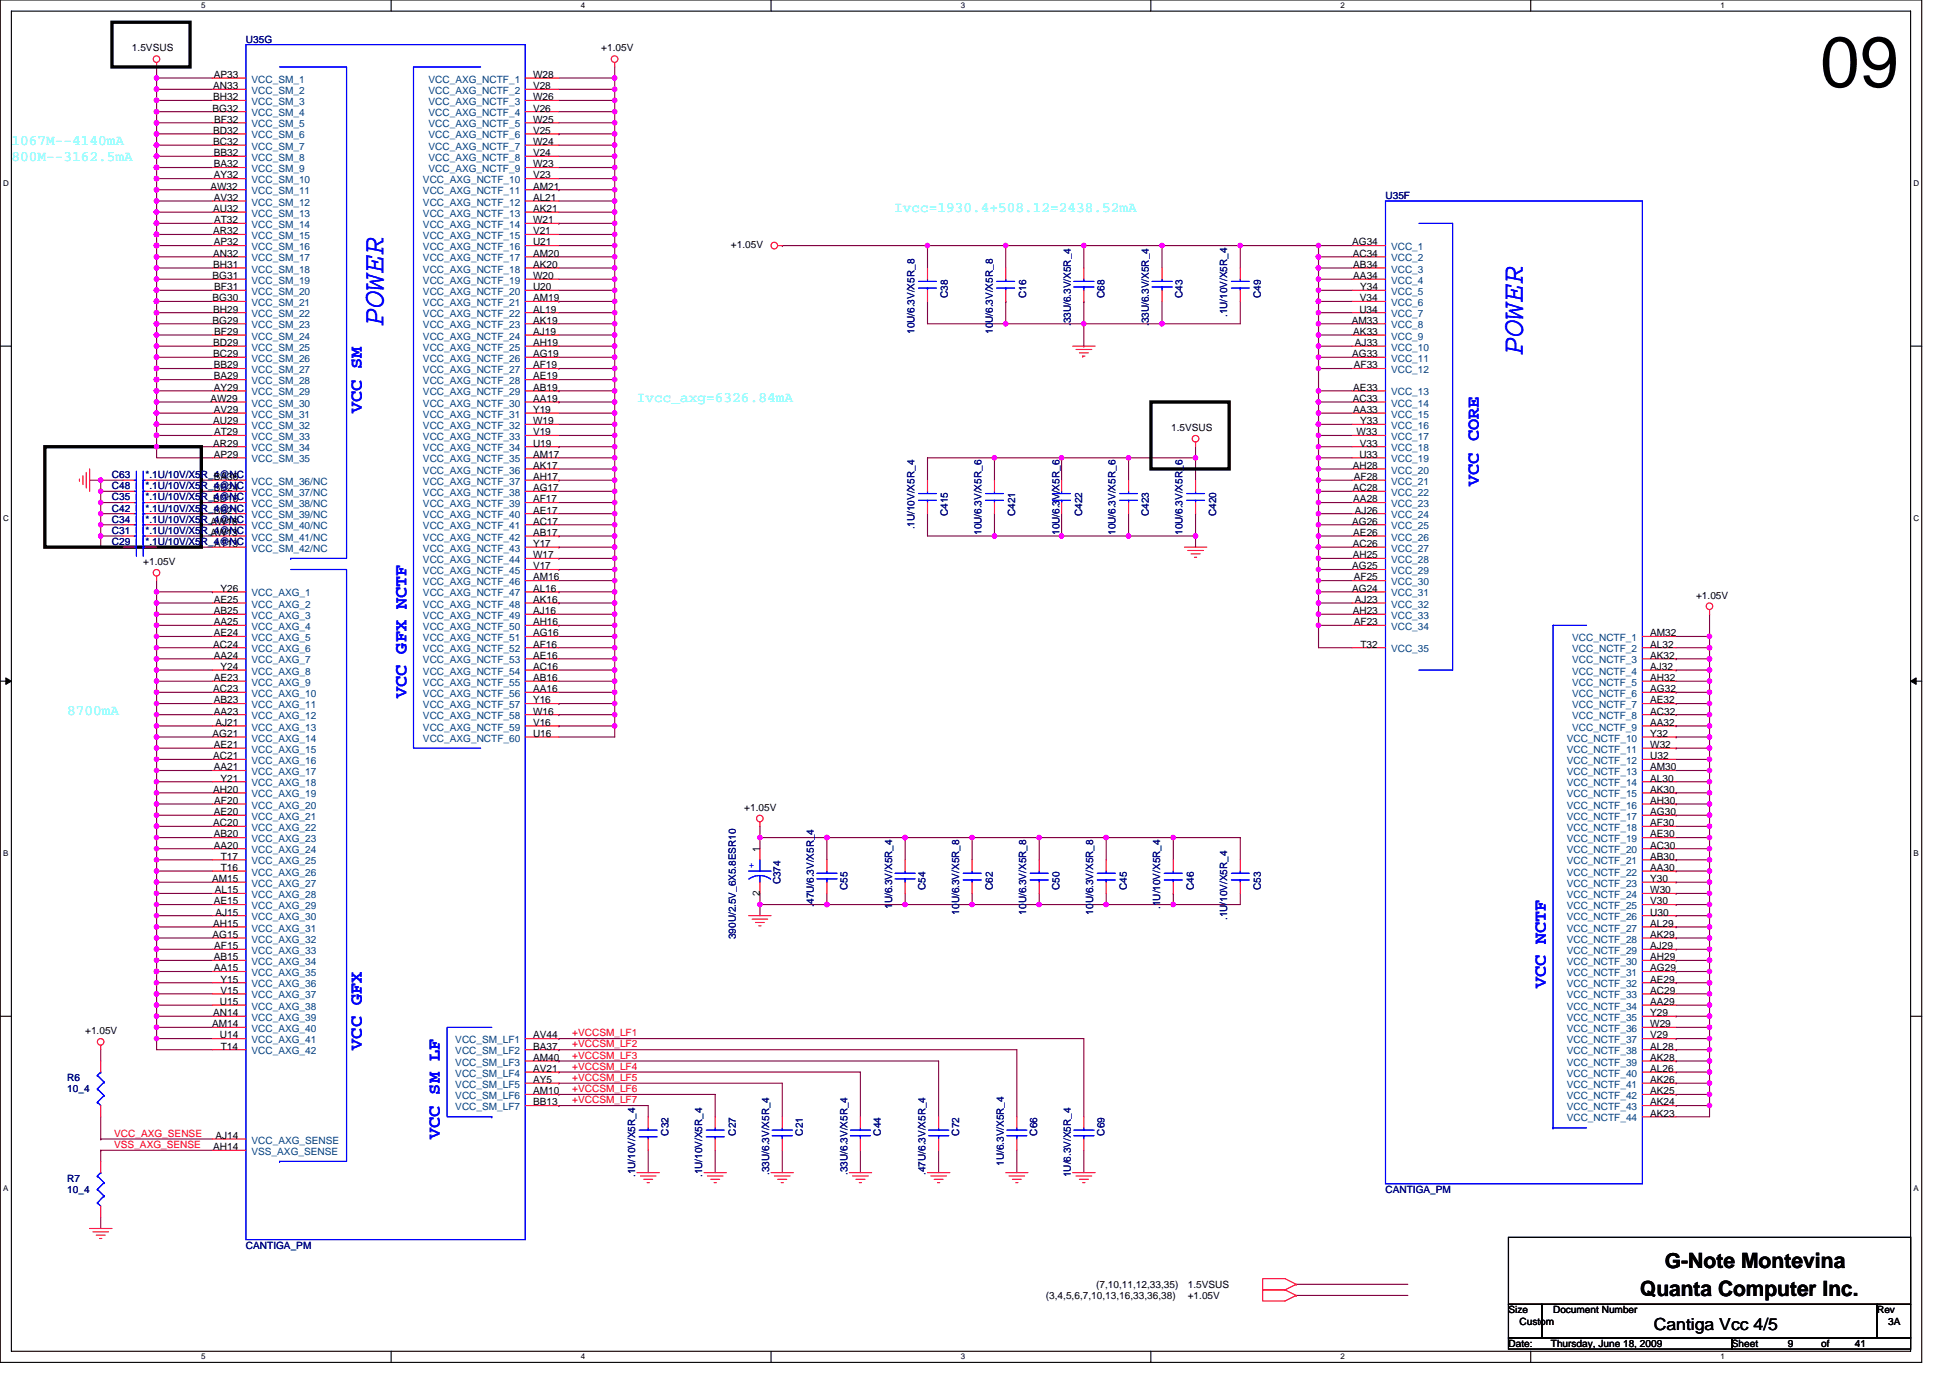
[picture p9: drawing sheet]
<svg xmlns="http://www.w3.org/2000/svg" width="297mm" height="210mm" viewBox="0 0 297 210" stroke-linecap="round" stroke-linejoin="round" font-family="sans-serif">
<defs><g id="words">
<text font-size="10.9" x="277.3" y="13.2">09</text>
<g font-size="4.6" fill="#00f">
<text x="58.4" y="49.7" transform="rotate(-90 58.4 49.7)">POWER</text>
<text x="232" y="54.1" transform="rotate(-90 232 54.1)">POWER</text>
</g>
<g font-size="3.2">
<text x="249.8" y="197.5">Quanta Computer Inc.</text>
<text x="253.6" y="193.2">G-Note Montevina</text>
</g>
<g font-size="2.7" fill="#00f">
<text x="55.1" y="62.9" transform="rotate(-90 55.1 62.9)">VCC SM</text>
<text x="225.3" y="74" transform="rotate(-90 225.3 74)">VCC CORE</text>
<text x="61.9" y="106.4" transform="rotate(-90 61.9 106.4)">VCC GFX NCTF</text>
<text x="235.5" y="150.6" transform="rotate(-90 235.5 150.6)">VCC NCTF</text>
<text x="55.1" y="160" transform="rotate(-90 55.1 160)">VCC GFX</text>
<text x="67" y="173.6" transform="rotate(-90 67 173.6)">VCC SM LF</text>
</g>
<text font-size="2.5" x="251.9" y="202.7">Cantiga Vcc 4/5</text>
<g font-size="2.2" fill="#0ff">
<text x="1.7" y="22.1">1067M--4140mA</text>
<text x="1.7" y="24.5">800M--3162.5mA</text>
<text x="136.2" y="32.4">Ivcc=1930.4+508.12=2438.52mA</text>
<text x="97" y="61.3">Ivcc_axg=6326.84mA</text>
<text x="10.2" y="108.9">8700mA</text>
</g>
<g font-size="1.5">
<text x="20.1" y="7.8">1.5VSUS</text>
<text x="32.6" y="11.9">AP33</text>
<text x="81.2" y="11.9">W28</text>
<text x="91.6" y="7.8">+1.05V</text>
<text x="32.4" y="17">BG32</text>
<text x="32.5" y="13.6">AN33</text>
<text x="32.5" y="15.3">BH32</text>
<text x="81.2" y="13.6">V28</text>
<text x="81.2" y="15.3">W26</text>
<text x="81.2" y="17">V26</text>
<text x="32.5" y="20.4">BD32</text>
<text x="32.5" y="22.1">BC32</text>
<text x="32.6" y="23.8">BB32</text>
<text x="32.6" y="18.7">BF32</text>
<text x="81.2" y="18.7">W25</text>
<text x="81.2" y="20.4">V25</text>
<text x="81.2" y="22.1">W24</text>
<text x="81.2" y="23.8">V24</text>
<text x="32" y="28.9">AW32</text>
<text x="32.6" y="25.5">BA32</text>
<text x="32.6" y="27.2">AY32</text>
<text x="81.2" y="27.2">V23</text>
<text x="81.2" y="28.9">AM21</text>
<text x="81.2" y="25.5">W23</text>
<text x="32.5" y="32.3">AU32</text>
<text x="32.5" y="35.7">AR32</text>
<text x="32.6" y="30.6">AV32</text>
<text x="32.6" y="34">AT32</text>
<text x="81.2" y="30.6">AL21</text>
<text x="81.2" y="32.3">AK21</text>
<text x="81.2" y="34">W21</text>
<text x="81.2" y="35.7">V21</text>
<text x="32.5" y="39.1">AN32</text>
<text x="32.5" y="40.8">BH31</text>
<text x="32.6" y="37.4">AP32</text>
<text x="81.2" y="37.4">U21</text>
<text x="81.2" y="39.1">AM20</text>
<text x="81.2" y="40.8">AK20</text>
<text x="111.3" y="37.8">+1.05V</text>
<text x="206" y="37.4">AG34</text>
<text x="206.1" y="39.1">AC34</text>
<text x="206.1" y="40.8">AB34</text>
<text x="32.4" y="42.5">BG31</text>
<text x="32.4" y="45.9">BG30</text>
<text x="32.5" y="47.6">BH29</text>
<text x="32.6" y="44.2">BF31</text>
<text x="81.2" y="42.5">W20</text>
<text x="81.2" y="44.2">U20</text>
<text x="81.2" y="45.9">AM19</text>
<text x="81.2" y="47.6">AL19</text>
<text x="206.1" y="42.5">AA34</text>
<text x="207.1" y="47.6">U34</text>
<text x="207.2" y="45.9">V34</text>
<text x="207.2" y="44.2">Y34</text>
<text x="32.4" y="49.3">BG29</text>
<text x="32.5" y="52.7">BD29</text>
<text x="32.6" y="51">BF29</text>
<text x="81.2" y="49.3">AK19</text>
<text x="81.2" y="51">AJ19</text>
<text x="81.2" y="52.7">AH19</text>
<text x="205.9" y="49.3">AM33</text>
<text x="206.1" y="51">AK33</text>
<text x="206.4" y="52.7">AJ33</text>
<text x="32.5" y="54.4">BC29</text>
<text x="32.6" y="56.1">BB29</text>
<text x="32.6" y="57.8">BA29</text>
<text x="32.6" y="59.5">AY29</text>
<text x="81.2" y="54.4">AG19</text>
<text x="81.2" y="56.1">AF19</text>
<text x="81.2" y="57.8">AE19</text>
<text x="81.2" y="59.5">AB19</text>
<text x="206" y="54.4">AG33</text>
<text x="206.1" y="59.5">AE33</text>
<text x="206.2" y="56.1">AF33</text>
<text x="32" y="61.2">AW29</text>
<text x="32.5" y="64.6">AU29</text>
<text x="32.6" y="62.9">AV29</text>
<text x="81.2" y="61.2">AA19</text>
<text x="81.2" y="62.9">Y19</text>
<text x="81.2" y="64.6">W19</text>
<text x="178.4" y="65.7">1.5VSUS</text>
<text x="206.1" y="61.2">AC33</text>
<text x="206.1" y="62.9">AA33</text>
<text x="207.2" y="64.6">Y33</text>
<text x="32.5" y="68.1">AR29</text>
<text x="32.6" y="69.7">AP29</text>
<text x="32.6" y="66.3">AT29</text>
<text x="81.2" y="66.3">V19</text>
<text x="81.2" y="68.1">U19</text>
<text x="81.2" y="69.7">AM17</text>
<text x="81.2" y="71.4">AK17</text>
<text x="206.1" y="71.4">AH28</text>
<text x="206.6" y="66.3">W33</text>
<text x="207.1" y="69.7">U33</text>
<text x="207.2" y="68.1">V33</text>
<text x="32.5" y="76.6">BD16</text>
<text x="32.6" y="73.2">BA36</text>
<text x="32.6" y="74.8">BB24</text>
<text x="81.2" y="73.2">AH17</text>
<text x="81.2" y="74.8">AG17</text>
<text x="81.2" y="76.6">AF17</text>
<text x="206.1" y="74.8">AC28</text>
<text x="206.1" y="76.6">AA28</text>
<text x="206.2" y="73.2">AF28</text>
<text x="32" y="79.9">AW16</text>
<text x="32" y="81.7">AW13</text>
<text x="32.6" y="78.3">BB21</text>
<text x="32.6" y="83.4">AT13</text>
<text x="81.2" y="78.3">AE17</text>
<text x="81.2" y="79.9">AC17</text>
<text x="81.2" y="81.7">AB17</text>
<text x="81.2" y="83.4">Y17</text>
<text x="206" y="79.9">AG26</text>
<text x="206.1" y="83.4">AC26</text>
<text x="206.1" y="81.7">AE26</text>
<text x="206.4" y="78.3">AJ26</text>
<text x="21.8" y="86.1">+1.05V</text>
<text x="81.2" y="85.1">W17</text>
<text x="81.2" y="86.8">V17</text>
<text x="81.2" y="88.5">AM16</text>
<text x="206" y="86.8">AG25</text>
<text x="206.1" y="85.1">AH25</text>
<text x="206.2" y="88.5">AF25</text>
<text x="32.6" y="91.9">AE25</text>
<text x="32.6" y="93.6">AB25</text>
<text x="32.6" y="95.3">AA25</text>
<text x="33.6" y="90.2">Y26</text>
<text x="81.2" y="90.2">AL16</text>
<text x="81.2" y="91.9">AK16</text>
<text x="81.2" y="93.6">AJ16</text>
<text x="81.2" y="95.3">AH16</text>
<text x="206" y="90.2">AG24</text>
<text x="206.1" y="93.6">AH23</text>
<text x="206.2" y="95.3">AF23</text>
<text x="206.4" y="91.9">AJ23</text>
<text x="258.4" y="91.2">+1.05V</text>
<text x="32.5" y="98.7">AC24</text>
<text x="32.6" y="97">AE24</text>
<text x="32.6" y="100.4">AA24</text>
<text x="81.2" y="97">AG16</text>
<text x="81.2" y="98.7">AF16</text>
<text x="81.2" y="100.4">AE16</text>
<text x="207.2" y="98.7">T32</text>
<text x="251.4" y="97">AM32</text>
<text x="251.4" y="98.7">AL32</text>
<text x="251.4" y="100.4">AK32</text>
<text x="32.5" y="105.5">AC23</text>
<text x="32.6" y="103.8">AE23</text>
<text x="32.6" y="107.2">AB23</text>
<text x="33.6" y="102.1">Y24</text>
<text x="81.2" y="102.1">AC16</text>
<text x="81.2" y="103.8">AB16</text>
<text x="81.2" y="105.5">AA16</text>
<text x="81.2" y="107.2">Y16</text>
<text x="251.4" y="102.1">AJ32</text>
<text x="251.4" y="103.8">AH32</text>
<text x="251.4" y="105.5">AG32</text>
<text x="251.4" y="107.2">AE32</text>
<text x="32.4" y="112.3">AG21</text>
<text x="32.6" y="108.9">AA23</text>
<text x="32.6" y="114">AE21</text>
<text x="32.8" y="110.6">AJ21</text>
<text x="81.2" y="108.9">W16</text>
<text x="81.2" y="110.6">V16</text>
<text x="81.2" y="112.3">U16</text>
<text x="251.4" y="110.6">AA32</text>
<text x="251.4" y="112.3">Y32</text>
<text x="251.4" y="114">W32</text>
<text x="251.4" y="108.9">AC32</text>
<text x="32.5" y="115.7">AC21</text>
<text x="32.6" y="117.4">AA21</text>
<text x="33.6" y="119.1">Y21</text>
<text x="251.4" y="115.7">U32</text>
<text x="251.4" y="117.4">AM30</text>
<text x="251.4" y="119.1">AL30</text>
<text x="32.5" y="120.8">AH20</text>
<text x="32.5" y="125.9">AC20</text>
<text x="32.6" y="124.2">AE20</text>
<text x="32.6" y="122.5">AF20</text>
<text x="113.4" y="123.5">+1.05V</text>
<text x="251.4" y="120.8">AK30</text>
<text x="251.4" y="124.2">AG30</text>
<text x="251.4" y="125.9">AF30</text>
<text x="251.4" y="122.5">AH30</text>
<text x="32.6" y="127.6">AB20</text>
<text x="32.6" y="129.3">AA20</text>
<text x="33.6" y="131">T17</text>
<text x="115.7" y="129.8" transform="rotate(-90 115.7 129.8)">1</text>
<text x="251.4" y="129.3">AC30</text>
<text x="251.4" y="127.6">AE30</text>
<text x="251.4" y="131">AB30</text>
<text x="32.3" y="134.4">AM15</text>
<text x="32.6" y="137.8">AE15</text>
<text x="32.7" y="136.1">AL15</text>
<text x="33.6" y="132.7">T16</text>
<text x="115.7" y="136.5" transform="rotate(-90 115.7 136.5)">2</text>
<text x="251.4" y="136.1">W30</text>
<text x="251.4" y="137.8">V30</text>
<text x="251.4" y="132.7">AA30</text>
<text x="251.4" y="134.4">Y30</text>
<text x="32.4" y="142.9">AG15</text>
<text x="32.5" y="141.2">AH15</text>
<text x="32.8" y="139.5">AJ15</text>
<text x="251.4" y="139.5">U30</text>
<text x="251.4" y="141.2">AL29</text>
<text x="251.4" y="142.9">AK29</text>
<text x="32.6" y="146.3">AB15</text>
<text x="32.6" y="148">AA15</text>
<text x="32.6" y="144.6">AF15</text>
<text x="33.6" y="149.7">Y15</text>
<text x="251.4" y="144.6">AJ29</text>
<text x="251.4" y="146.3">AH29</text>
<text x="251.4" y="148">AG29</text>
<text x="251.4" y="149.7">AE29</text>
<text x="32.5" y="154.8">AN14</text>
<text x="33.5" y="153.1">U15</text>
<text x="33.6" y="151.4">V15</text>
<text x="251.4" y="151.4">AC29</text>
<text x="251.4" y="153.1">AA29</text>
<text x="251.4" y="154.8">Y29</text>
<text x="13" y="157.6">+1.05V</text>
<text x="32.3" y="156.5">AM14</text>
<text x="33.5" y="158.2">U14</text>
<text x="33.6" y="159.9">T14</text>
<text x="81.2" y="158.2">AV44</text>
<text x="81.2" y="159.9">BA37</text>
<text x="81.2" y="161.6">AM40</text>
<text x="251.4" y="159.9">AL28</text>
<text x="251.4" y="161.6">AK28</text>
<text x="251.4" y="156.5">W29</text>
<text x="251.4" y="158.2">V29</text>
<text x="81.2" y="163.3">AV21</text>
<text x="81.2" y="165">AY5</text>
<text x="81.2" y="166.8">AM10</text>
<text x="251.4" y="166.8">AK25</text>
<text x="251.4" y="163.3">AL26</text>
<text x="251.4" y="165">AK26</text>
<text x="32.8" y="173.5">AJ14</text>
<text x="81.2" y="168.4">BB13</text>
<text x="251.4" y="168.4">AK24</text>
<text x="251.4" y="170.2">AK23</text>
<text x="32.5" y="175.3">AH14</text>
<text x="159.3" y="197.9">(3,4,5,6,7,10,13,16,33,36,38)</text>
<text x="167" y="196.2">(7,10,11,12,33,35)</text>
<text x="180.9" y="197.9">+1.05V</text>
<text x="180.9" y="196.2">1.5VSUS</text>
<text x="229.8" y="200.1">Size</text>
<text x="231.5" y="201.8">Custom</text>
<text x="236.6" y="200.1">Document Number</text>
<text x="285.9" y="200.1">Rev</text>
<text x="287.6" y="201.8">3A</text>
<text x="229.8" y="205.3">Date:</text>
<text x="236.2" y="205.3">Thursday, June 18, 2009</text>
<text x="263.8" y="205.3">Sheet</text>
<text x="272.3" y="205.3">9</text>
<text x="277.4" y="205.3">of</text>
<text x="282.5" y="205.3">41</text>
</g>
<g font-size="1.5" fill="#000080">
<text x="37.5" y="6.5">U35G</text>
<text x="211" y="30.3">U35F</text>
<text x="144.4" y="45.4" transform="rotate(-90 144.4 45.4)">C38</text>
<text x="156.3" y="45.4" transform="rotate(-90 156.3 45.4)">C16</text>
<text x="168.2" y="45.4" transform="rotate(-90 168.2 45.4)">C68</text>
<text x="180.1" y="45.4" transform="rotate(-90 180.1 45.4)">C43</text>
<text x="192" y="45.4" transform="rotate(-90 192 45.4)">C49</text>
<text x="139.3" y="50.9" transform="rotate(-90 139.3 50.9)">10U/6.3V/X5R_8</text>
<text x="151.2" y="50.9" transform="rotate(-90 151.2 50.9)">10U/6.3V/X5R_8</text>
<text x="163.1" y="49.7" transform="rotate(-90 163.1 49.7)">.33U/6.3V/X5R_4</text>
<text x="175" y="49.7" transform="rotate(-90 175 49.7)">.33U/6.3V/X5R_4</text>
<text x="186.9" y="48.3" transform="rotate(-90 186.9 48.3)">.1U/10V/X5R_4</text>
<text x="17.1" y="72.8">C63</text>
<text x="17.1" y="76.2">C35</text>
<text x="17.1" y="74.5">C48</text>
<text x="17.1" y="78">C42</text>
<text x="22.2" y="72.8">*.1U/10V/X5R_4@NC</text>
<text x="22.2" y="76.2">*.1U/10V/X5R_4@NC</text>
<text x="22.2" y="74.5">*.1U/10V/X5R_4@NC</text>
<text x="22.2" y="78">*.1U/10V/X5R_4@NC</text>
<text x="17.1" y="79.7">C34</text>
<text x="17.1" y="81.3">C31</text>
<text x="17.1" y="83.1">C29</text>
<text x="22.2" y="79.7">*.1U/10V/X5R_4@NC</text>
<text x="22.2" y="81.3">*.1U/10V/X5R_4@NC</text>
<text x="22.2" y="83.1">*.1U/10V/X5R_4@NC</text>
<text x="139.3" y="80.7" transform="rotate(-90 139.3 80.7)">.1U/10V/X5R_4</text>
<text x="144.4" y="78.6" transform="rotate(-90 144.4 78.6)">C415</text>
<text x="149.5" y="81.5" transform="rotate(-90 149.5 81.5)">10U/6.3V/X5R_6</text>
<text x="154.6" y="78.6" transform="rotate(-90 154.6 78.6)">C421</text>
<text x="161.4" y="81.5" transform="rotate(-90 161.4 81.5)">10U/6.3V/X5R_6</text>
<text x="164.8" y="78.6" transform="rotate(-90 164.8 78.6)">C422</text>
<text x="169.9" y="81.5" transform="rotate(-90 169.9 81.5)">10U/6.3V/X5R_6</text>
<text x="175" y="78.6" transform="rotate(-90 175 78.6)">C423</text>
<text x="180.1" y="81.5" transform="rotate(-90 180.1 81.5)">10U/6.3V/X5R_6</text>
<text x="185.2" y="78.6" transform="rotate(-90 185.2 78.6)">C420</text>
<text x="118.9" y="134.8" transform="rotate(-90 118.9 134.8)">C374</text>
<text x="129.1" y="135.6" transform="rotate(-90 129.1 135.6)">C55</text>
<text x="141" y="135.6" transform="rotate(-90 141 135.6)">C54</text>
<text x="151.2" y="135.6" transform="rotate(-90 151.2 135.6)">C62</text>
<text x="161.4" y="135.6" transform="rotate(-90 161.4 135.6)">C50</text>
<text x="171.6" y="135.6" transform="rotate(-90 171.6 135.6)">C45</text>
<text x="181.8" y="135.6" transform="rotate(-90 181.8 135.6)">C46</text>
<text x="192" y="135.6" transform="rotate(-90 192 135.6)">C53</text>
<text x="112.1" y="143.1" transform="rotate(-90 112.1 143.1)">390U/2.5V_6X5.8ESR10</text>
<text x="124" y="138.2" transform="rotate(-90 124 138.2)">.47U/6.3V/X5R_4</text>
<text x="135.9" y="138.5" transform="rotate(-90 135.9 138.5)">1U/6.3V/X5R_4</text>
<text x="146.1" y="139.4" transform="rotate(-90 146.1 139.4)">10U/6.3V/X5R_8</text>
<text x="156.3" y="139.4" transform="rotate(-90 156.3 139.4)">10U/6.3V/X5R_8</text>
<text x="166.5" y="139.4" transform="rotate(-90 166.5 139.4)">10U/6.3V/X5R_8</text>
<text x="176.7" y="138.5" transform="rotate(-90 176.7 138.5)">.1U/10V/X5R_4</text>
<text x="186.9" y="140.2" transform="rotate(-90 186.9 140.2)">.1U/10V/X5R_4</text>
<text x="10.2" y="164.7">R6</text>
<text x="10.2" y="166.4">10_4</text>
<text x="101.9" y="173.1" transform="rotate(-90 101.9 173.1)">C32</text>
<text x="112.1" y="173.1" transform="rotate(-90 112.1 173.1)">C27</text>
<text x="122.3" y="173.1" transform="rotate(-90 122.3 173.1)">C21</text>
<text x="134.2" y="173.1" transform="rotate(-90 134.2 173.1)">C44</text>
<text x="146.1" y="173.1" transform="rotate(-90 146.1 173.1)">C72</text>
<text x="158" y="173.1" transform="rotate(-90 158 173.1)">C66</text>
<text x="168.2" y="173.1" transform="rotate(-90 168.2 173.1)">C69</text>
<text x="96.7" y="179.4" transform="rotate(-90 96.7 179.4)">.1U/10V/X5R_4</text>
<text x="107" y="179.4" transform="rotate(-90 107 179.4)">.1U/10V/X5R_4</text>
<text x="117.2" y="179" transform="rotate(-90 117.2 179)">.33U/6.3V/X5R_4</text>
<text x="129.1" y="179" transform="rotate(-90 129.1 179)">.33U/6.3V/X5R_4</text>
<text x="141" y="179" transform="rotate(-90 141 179)">.47U/6.3V/X5R_4</text>
<text x="152.9" y="177.7" transform="rotate(-90 152.9 177.7)">1U/6.3V/X5R_4</text>
<text x="163.1" y="179.4" transform="rotate(-90 163.1 179.4)">1U/6.3V/X5R_4</text>
<text x="10.2" y="180.1">R7</text>
<text x="10.2" y="181.8">10_4</text>
<text x="211" y="181.8">CANTIGA_PM</text>
<text x="37.5" y="190.3">CANTIGA_PM</text>
</g>
<g font-size="1.5" fill="#004080">
<text x="38.3" y="14.3">VCC_SM_2</text>
<text x="38.3" y="16">VCC_SM_3</text>
<text x="38.3" y="17.7">VCC_SM_4</text>
<text x="38.3" y="12.6">VCC_SM_1</text>
<text x="65.3" y="14.3">VCC_AXG_NCTF_2</text>
<text x="65.3" y="16">VCC_AXG_NCTF_3</text>
<text x="65.3" y="17.7">VCC_AXG_NCTF_4</text>
<text x="65.3" y="12.6">VCC_AXG_NCTF_1</text>
<text x="38.3" y="21.1">VCC_SM_6</text>
<text x="38.3" y="22.8">VCC_SM_7</text>
<text x="38.3" y="19.4">VCC_SM_5</text>
<text x="65.3" y="19.4">VCC_AXG_NCTF_5</text>
<text x="65.3" y="21.1">VCC_AXG_NCTF_6</text>
<text x="65.3" y="22.8">VCC_AXG_NCTF_7</text>
<text x="38.3" y="27.9">VCC_SM_10</text>
<text x="38.3" y="24.5">VCC_SM_8</text>
<text x="38.3" y="26.2">VCC_SM_9</text>
<text x="38.3" y="29.6">VCC_SM_11</text>
<text x="64.4" y="27.9">VCC_AXG_NCTF_10</text>
<text x="64.4" y="29.6">VCC_AXG_NCTF_11</text>
<text x="65.3" y="24.5">VCC_AXG_NCTF_8</text>
<text x="65.3" y="26.2">VCC_AXG_NCTF_9</text>
<text x="38.3" y="31.3">VCC_SM_12</text>
<text x="38.3" y="33">VCC_SM_13</text>
<text x="38.3" y="34.7">VCC_SM_14</text>
<text x="64.4" y="31.3">VCC_AXG_NCTF_12</text>
<text x="64.4" y="33">VCC_AXG_NCTF_13</text>
<text x="64.4" y="34.7">VCC_AXG_NCTF_14</text>
<text x="38.3" y="36.4">VCC_SM_15</text>
<text x="38.3" y="38.1">VCC_SM_16</text>
<text x="38.3" y="39.8">VCC_SM_17</text>
<text x="38.3" y="41.5">VCC_SM_18</text>
<text x="64.4" y="36.4">VCC_AXG_NCTF_15</text>
<text x="64.4" y="38.1">VCC_AXG_NCTF_16</text>
<text x="64.4" y="39.8">VCC_AXG_NCTF_17</text>
<text x="64.4" y="41.5">VCC_AXG_NCTF_18</text>
<text x="211.9" y="38.1">VCC_1</text>
<text x="211.9" y="39.8">VCC_2</text>
<text x="211.9" y="41.5">VCC_3</text>
<text x="38.3" y="44.9">VCC_SM_20</text>
<text x="38.3" y="43.2">VCC_SM_19</text>
<text x="38.3" y="46.6">VCC_SM_21</text>
<text x="64.4" y="43.2">VCC_AXG_NCTF_19</text>
<text x="64.4" y="44.9">VCC_AXG_NCTF_20</text>
<text x="64.4" y="46.6">VCC_AXG_NCTF_21</text>
<text x="211.9" y="43.2">VCC_4</text>
<text x="211.9" y="44.9">VCC_5</text>
<text x="211.9" y="46.6">VCC_6</text>
<text x="38.3" y="48.3">VCC_SM_22</text>
<text x="38.3" y="50">VCC_SM_23</text>
<text x="38.3" y="51.8">VCC_SM_24</text>
<text x="38.3" y="53.4">VCC_SM_25</text>
<text x="64.4" y="48.3">VCC_AXG_NCTF_22</text>
<text x="64.4" y="50">VCC_AXG_NCTF_23</text>
<text x="64.4" y="51.8">VCC_AXG_NCTF_24</text>
<text x="64.4" y="53.4">VCC_AXG_NCTF_25</text>
<text x="211.9" y="48.3">VCC_7</text>
<text x="211.9" y="50">VCC_8</text>
<text x="211.9" y="51.8">VCC_9</text>
<text x="211.9" y="53.4">VCC_10</text>
<text x="38.3" y="55.1">VCC_SM_26</text>
<text x="38.3" y="56.9">VCC_SM_27</text>
<text x="38.3" y="58.5">VCC_SM_28</text>
<text x="64.4" y="55.1">VCC_AXG_NCTF_26</text>
<text x="64.4" y="56.9">VCC_AXG_NCTF_27</text>
<text x="64.4" y="58.5">VCC_AXG_NCTF_28</text>
<text x="211.9" y="55.1">VCC_11</text>
<text x="211.9" y="56.9">VCC_12</text>
<text x="38.3" y="62">VCC_SM_30</text>
<text x="38.3" y="60.3">VCC_SM_29</text>
<text x="38.3" y="63.6">VCC_SM_31</text>
<text x="38.3" y="65.4">VCC_SM_32</text>
<text x="64.4" y="60.3">VCC_AXG_NCTF_29</text>
<text x="64.4" y="62">VCC_AXG_NCTF_30</text>
<text x="64.4" y="63.6">VCC_AXG_NCTF_31</text>
<text x="64.4" y="65.4">VCC_AXG_NCTF_32</text>
<text x="211.9" y="60.3">VCC_13</text>
<text x="211.9" y="62">VCC_14</text>
<text x="211.9" y="63.6">VCC_15</text>
<text x="211.9" y="65.4">VCC_16</text>
<text x="38.3" y="67.1">VCC_SM_33</text>
<text x="38.3" y="68.8">VCC_SM_34</text>
<text x="38.3" y="70.5">VCC_SM_35</text>
<text x="64.4" y="67.1">VCC_AXG_NCTF_33</text>
<text x="64.4" y="68.8">VCC_AXG_NCTF_34</text>
<text x="64.4" y="70.5">VCC_AXG_NCTF_35</text>
<text x="211.9" y="67.1">VCC_17</text>
<text x="211.9" y="68.8">VCC_18</text>
<text x="211.9" y="70.5">VCC_19</text>
<text x="38.3" y="73.9">VCC_SM_36/NC</text>
<text x="38.3" y="75.6">VCC_SM_37/NC</text>
<text x="38.3" y="77.3">VCC_SM_38/NC</text>
<text x="64.4" y="72.2">VCC_AXG_NCTF_36</text>
<text x="64.4" y="73.9">VCC_AXG_NCTF_37</text>
<text x="64.4" y="75.6">VCC_AXG_NCTF_38</text>
<text x="64.4" y="77.3">VCC_AXG_NCTF_39</text>
<text x="211.9" y="72.2">VCC_20</text>
<text x="211.9" y="73.9">VCC_21</text>
<text x="211.9" y="75.6">VCC_22</text>
<text x="211.9" y="77.3">VCC_23</text>
<text x="38.3" y="79">VCC_SM_39/NC</text>
<text x="38.3" y="80.7">VCC_SM_40/NC</text>
<text x="38.3" y="82.4">VCC_SM_41/NC</text>
<text x="64.4" y="79">VCC_AXG_NCTF_40</text>
<text x="64.4" y="80.7">VCC_AXG_NCTF_41</text>
<text x="64.4" y="82.4">VCC_AXG_NCTF_42</text>
<text x="211.9" y="79">VCC_24</text>
<text x="211.9" y="80.7">VCC_25</text>
<text x="211.9" y="82.4">VCC_26</text>
<text x="38.3" y="84.1">VCC_SM_42/NC</text>
<text x="64.4" y="84.1">VCC_AXG_NCTF_43</text>
<text x="64.4" y="85.8">VCC_AXG_NCTF_44</text>
<text x="64.4" y="87.5">VCC_AXG_NCTF_45</text>
<text x="64.4" y="89.2">VCC_AXG_NCTF_46</text>
<text x="211.9" y="84.1">VCC_27</text>
<text x="211.9" y="85.8">VCC_28</text>
<text x="211.9" y="87.5">VCC_29</text>
<text x="211.9" y="89.2">VCC_30</text>
<text x="38.3" y="90.9">VCC_AXG_1</text>
<text x="38.3" y="92.6">VCC_AXG_2</text>
<text x="38.3" y="94.3">VCC_AXG_3</text>
<text x="38.3" y="96">VCC_AXG_4</text>
<text x="64.4" y="90.9">VCC_AXG_NCTF_47</text>
<text x="64.4" y="92.6">VCC_AXG_NCTF_48</text>
<text x="64.4" y="94.3">VCC_AXG_NCTF_49</text>
<text x="64.4" y="96">VCC_AXG_NCTF_50</text>
<text x="211.9" y="90.9">VCC_31</text>
<text x="211.9" y="92.6">VCC_32</text>
<text x="211.9" y="94.3">VCC_33</text>
<text x="211.9" y="96">VCC_34</text>
<text x="38.3" y="97.7">VCC_AXG_5</text>
<text x="38.3" y="99.4">VCC_AXG_6</text>
<text x="38.3" y="101.1">VCC_AXG_7</text>
<text x="64.4" y="97.7">VCC_AXG_NCTF_51</text>
<text x="64.4" y="99.4">VCC_AXG_NCTF_52</text>
<text x="64.4" y="101.1">VCC_AXG_NCTF_53</text>
<text x="211.9" y="99.4">VCC_35</text>
<text x="239.5" y="97.7">VCC_NCTF_1</text>
<text x="239.5" y="99.4">VCC_NCTF_2</text>
<text x="239.5" y="101.1">VCC_NCTF_3</text>
<text x="38.3" y="102.8">VCC_AXG_8</text>
<text x="38.3" y="104.5">VCC_AXG_9</text>
<text x="38.3" y="106.2">VCC_AXG_10</text>
<text x="38.3" y="107.9">VCC_AXG_11</text>
<text x="64.4" y="102.8">VCC_AXG_NCTF_54</text>
<text x="64.4" y="104.5">VCC_AXG_NCTF_55</text>
<text x="64.4" y="106.2">VCC_AXG_NCTF_56</text>
<text x="64.4" y="107.9">VCC_AXG_NCTF_57</text>
<text x="239.5" y="102.8">VCC_NCTF_4</text>
<text x="239.5" y="104.5">VCC_NCTF_5</text>
<text x="239.5" y="106.2">VCC_NCTF_6</text>
<text x="239.5" y="107.9">VCC_NCTF_7</text>
<text x="38.3" y="109.6">VCC_AXG_12</text>
<text x="38.3" y="111.3">VCC_AXG_13</text>
<text x="38.3" y="113">VCC_AXG_14</text>
<text x="64.4" y="109.6">VCC_AXG_NCTF_58</text>
<text x="64.4" y="111.3">VCC_AXG_NCTF_59</text>
<text x="64.4" y="113">VCC_AXG_NCTF_60</text>
<text x="238.7" y="113">VCC_NCTF_10</text>
<text x="239.5" y="111.3">VCC_NCTF_9</text>
<text x="239.5" y="109.6">VCC_NCTF_8</text>
<text x="38.3" y="114.7">VCC_AXG_15</text>
<text x="38.3" y="116.4">VCC_AXG_16</text>
<text x="38.3" y="118.1">VCC_AXG_17</text>
<text x="38.3" y="119.8">VCC_AXG_18</text>
<text x="238.7" y="114.7">VCC_NCTF_11</text>
<text x="238.7" y="116.4">VCC_NCTF_12</text>
<text x="238.7" y="118.1">VCC_NCTF_13</text>
<text x="238.7" y="119.8">VCC_NCTF_14</text>
<text x="38.3" y="121.5">VCC_AXG_19</text>
<text x="38.3" y="123.2">VCC_AXG_20</text>
<text x="38.3" y="124.9">VCC_AXG_21</text>
<text x="238.7" y="121.5">VCC_NCTF_15</text>
<text x="238.7" y="124.9">VCC_NCTF_17</text>
<text x="238.7" y="123.2">VCC_NCTF_16</text>
<text x="38.3" y="126.6">VCC_AXG_22</text>
<text x="38.3" y="128.3">VCC_AXG_23</text>
<text x="38.3" y="130">VCC_AXG_24</text>
<text x="38.3" y="131.7">VCC_AXG_25</text>
<text x="238.7" y="130">VCC_NCTF_20</text>
<text x="238.7" y="126.6">VCC_NCTF_18</text>
<text x="238.7" y="128.3">VCC_NCTF_19</text>
<text x="238.7" y="131.7">VCC_NCTF_21</text>
<text x="38.3" y="135.1">VCC_AXG_27</text>
<text x="38.3" y="136.8">VCC_AXG_28</text>
<text x="38.3" y="133.4">VCC_AXG_26</text>
<text x="238.7" y="136.8">VCC_NCTF_24</text>
<text x="238.7" y="133.4">VCC_NCTF_22</text>
<text x="238.7" y="135.1">VCC_NCTF_23</text>
<text x="38.3" y="140.2">VCC_AXG_30</text>
<text x="38.3" y="141.9">VCC_AXG_31</text>
<text x="38.3" y="143.6">VCC_AXG_32</text>
<text x="38.3" y="138.5">VCC_AXG_29</text>
<text x="238.7" y="138.5">VCC_NCTF_25</text>
<text x="238.7" y="140.2">VCC_NCTF_26</text>
<text x="238.7" y="141.9">VCC_NCTF_27</text>
<text x="238.7" y="143.6">VCC_NCTF_28</text>
<text x="38.3" y="145.4">VCC_AXG_33</text>
<text x="38.3" y="147">VCC_AXG_34</text>
<text x="38.3" y="148.7">VCC_AXG_35</text>
<text x="238.7" y="145.4">VCC_NCTF_29</text>
<text x="238.7" y="147">VCC_NCTF_30</text>
<text x="238.7" y="148.7">VCC_NCTF_31</text>
<text x="38.3" y="150.5">VCC_AXG_36</text>
<text x="38.3" y="152.1">VCC_AXG_37</text>
<text x="38.3" y="153.9">VCC_AXG_38</text>
<text x="38.3" y="155.6">VCC_AXG_39</text>
<text x="238.7" y="150.5">VCC_NCTF_32</text>
<text x="238.7" y="152.1">VCC_NCTF_33</text>
<text x="238.7" y="153.9">VCC_NCTF_34</text>
<text x="238.7" y="155.6">VCC_NCTF_35</text>
<text x="38.3" y="157.2">VCC_AXG_40</text>
<text x="38.3" y="159">VCC_AXG_41</text>
<text x="38.3" y="160.7">VCC_AXG_42</text>
<text x="69.4" y="159">VCC_SM_LF1</text>
<text x="69.4" y="160.7">VCC_SM_LF2</text>
<text x="238.7" y="160.7">VCC_NCTF_38</text>
<text x="238.7" y="157.2">VCC_NCTF_36</text>
<text x="238.7" y="159">VCC_NCTF_37</text>
<text x="69.4" y="162.4">VCC_SM_LF3</text>
<text x="69.4" y="164.1">VCC_SM_LF4</text>
<text x="69.4" y="165.8">VCC_SM_LF5</text>
<text x="69.4" y="167.5">VCC_SM_LF6</text>
<text x="238.7" y="167.5">VCC_NCTF_42</text>
<text x="238.7" y="162.4">VCC_NCTF_39</text>
<text x="238.7" y="164.1">VCC_NCTF_40</text>
<text x="238.7" y="165.8">VCC_NCTF_41</text>
<text x="69.4" y="169.2">VCC_SM_LF7</text>
<text x="238.7" y="169.2">VCC_NCTF_43</text>
<text x="238.7" y="170.9">VCC_NCTF_44</text>
<text x="38.3" y="174.3">VCC_AXG_SENSE</text>
<text x="38.3" y="176">VSS_AXG_SENSE</text>
</g>
<text font-size="1.5" fill="#00f" x="114" y="132.2">+</text>
<g font-size="1.5" fill="#f00">
<text x="87.2" y="159.6">+VCCSM_LF2</text>
<text x="87.2" y="157.9">+VCCSM_LF1</text>
<text x="87.2" y="161.3">+VCCSM_LF3</text>
<text x="87.2" y="164.7">+VCCSM_LF5</text>
<text x="87.2" y="163">+VCCSM_LF4</text>
<text x="87.2" y="166.4">+VCCSM_LF6</text>
<text x="17.4" y="173.2">VCC_AXG_SENSE</text>
<text x="87.2" y="168.1">+VCCSM_LF7</text>
<text x="17.4" y="174.9">VSS_AXG_SENSE</text>
</g>
<g font-size="1.2">
<text x="30.6" y="1.2">5</text>
<text x="88.5" y="1.2">4</text>
<text x="146.4" y="1.2">3</text>
<text x="204.2" y="1.2">2</text>
<text x="262.1" y="1.2">1</text>
<text x=".5" y="28.3">D</text>
<text x="291.5" y="28.3">D</text>
<text x=".5" y="79.4">C</text>
<text x="291.5" y="79.4">C</text>
<text x=".5" y="130.4">B</text>
<text x="291.5" y="130.4">B</text>
<text x=".5" y="181.5">A</text>
<text x="291.5" y="181.5">A</text>
<text x="30.6" y="207.2">5</text>
<text x="88.5" y="207.2">4</text>
<text x="146.4" y="207.2">3</text>
<text x="204.2" y="207.2">2</text>
<text x="262.1" y="207.2">1</text>
</g>
</g></defs>
<path d="M0 0h292.7v207.6h-292.7zM1.7 1.7h289.3v204.2h-289.3z" fill="none" stroke="#000" stroke-width=".17"/>
<g fill="#fff">
<path d="M30.6 .2h.7v1.3h-.7z"/>
<path d="M30.6 206.1h.7v1.3h-.7z"/>
</g>
<path d="M59.6 0v1.7M59.6 205.9v1.7" fill="none" stroke="#000" stroke-width=".17"/>
<g fill="#fff">
<path d="M88.5 .2h.7v1.3h-.7z"/>
<path d="M88.5 206.1h.7v1.3h-.7z"/>
</g>
<path d="M117.5 0v1.7M117.5 205.9v1.7" fill="none" stroke="#000" stroke-width=".17"/>
<g fill="#fff">
<path d="M146.4 .2h.6v1.3h-.6z"/>
<path d="M146.4 206.1h.6v1.3h-.6z"/>
</g>
<path d="M175.3 0v1.7M175.3 205.9v1.7" fill="none" stroke="#000" stroke-width=".17"/>
<g fill="#fff">
<path d="M204.2 .2h.7v1.3h-.7z"/>
<path d="M204.2 206.1h.7v1.3h-.7z"/>
</g>
<path d="M233.2 0v1.7M233.2 205.9v1.7" fill="none" stroke="#000" stroke-width=".17"/>
<g fill="#fff">
<path d="M262.1 .2h.6v1.3h-.6z"/>
<path d="M262.1 206.1h.6v1.3h-.6z"/>
<path d="M.5 27.2h.8v1.4h-.8z"/>
<path d="M291.5 27.2h.8v1.4h-.8z"/>
<path d="M.5 78.3h.8v1.3h-.8z"/>
<path d="M291.5 78.3h.8v1.3h-.8z"/>
</g>
<path d="M0 52.7h1.7M291 52.7h1.7" fill="none" stroke="#000" stroke-width=".17"/>
<g fill="#fff">
<path d="M.5 129.3h.7v1.4h-.7z"/>
<path d="M291.5 129.3h.7v1.4h-.7z"/>
</g>
<path d="M0 103.8h1.7M291 103.8h1.7" fill="none" stroke="#000" stroke-width=".17"/>
<path d="M.9 103.3l.8 .5-.8 .5zM291 103.8l.9-.5v1z" fill="#000" stroke="#000" stroke-width=".15"/>
<g fill="#fff">
<path d="M.5 180.4h.7v1.3h-.7z"/>
<path d="M291.5 180.4h.7v1.3h-.7z"/>
</g>
<path d="M0 154.9h1.7M291 154.9h1.7M229.8 188.6h61.2v10.2h-61.2zM229.8 198.8h5.1v5.1h-5.1zM234.9 198.8h51v5.1h-51zM285.9 198.8h5.1v5.1h-5.1zM229.8 203.9h34v1.7h-34zM263.8 203.9h27.2v1.7h-27.2z" fill="none" stroke="#000" stroke-width=".17"/>
<g fill="none" stroke="#800040" stroke-width=".17">
<path d="M23.9 10.2v1.7M23.9 11.9h.1M23.9 11.9h8.5M23.9 13.6h8.5M23.9 15.3h8.5M23.9 17h8.5M23.9 18.7h8.5M23.9 13.6h.1M23.9 15.3h.1M23.9 18.7h.1M23.9 17h.1M23.9 11.9v56.2"/>
<path d="M85.1 13.6h8.5M85.1 15.3h8.5M85.1 18.7h8.5M85.1 17h8.5M85.1 11.9h8.5M93.6 10.2v1.7M93.6 11.9h.1M93.6 17h.1M93.6 15.3h.1M93.6 18.7h.1M93.6 13.6h.1M93.6 11.9v8.5"/>
<path d="M23.9 20.4h8.5M23.9 22.1h.1M23.9 23.8h.1M23.9 25.5h.1M23.9 27.2h8.5M23.9 30.6h8.5M23.9 28.9h8.5M23.9 37.4h.1M23.9 35.7h.1M23.9 34h.1M23.9 32.3h.1M23.9 39.1h8.5"/>
<path d="M23.9 30.6h.1M23.9 39.1h.1M23.9 28.9h.1M23.9 27.2h.1M23.9 20.4h.1M23.9 22.1h8.5M23.9 23.8h8.5M23.9 25.5h8.5M23.9 37.4h8.5M23.9 35.7h8.5M23.9 34h8.5M23.9 32.3h8.5"/>
<path d="M85.1 20.4h.1M85.1 22.1h8.5M85.1 25.5h8.5M85.1 27.2h8.5M85.1 30.6h8.5M85.1 32.3h8.5M85.1 34h.1M85.1 28.9h.1M85.1 23.8h8.5M85.1 37.4h8.5M85.1 39.1h8.5M85.1 35.7h8.5"/>
<path d="M85.1 34h8.5M85.1 20.4h8.5M85.1 28.9h8.5M93.6 39.1h.1M93.6 25.5h.1M93.6 27.2h.1M93.6 37.4h.1M93.6 28.9v1.7M93.6 30.6h.1M93.6 34v1.7M93.6 35.7h.1M93.6 22.1h.1"/>
<path d="M93.6 23.8h.1M93.6 20.4v1.7M93.6 32.3h.1M93.6 22.1v6.8M93.6 30.6v3.4M93.6 35.7v8.5M119.2 37.4h.1M119.2 37.4h22.1M141.3 37.4v3.4M141.3 37.4h11.9M153.2 37.4h.1M153.2 37.4h11.9"/>
<path d="M153.2 37.4v3.4M165.1 37.4v3.4M165.1 37.4h11.9M177 37.4v3.4M177 37.4h.1M177 37.4h11.9M188.9 37.4h11.9M188.9 37.4v3.4M200.8 37.4h.1M200.8 39.1h.1M200.8 37.4v1.7M200.8 37.4h5.1"/>
<path d="M200.8 39.1h5.1M200.8 39.1v15.3M23.9 40.8h8.5M23.9 44.2h.1M23.9 42.5h8.5M23.9 45.9h.1M23.9 52.7h8.5M23.9 51.1h.1M23.9 49.3h.1M23.9 47.6h8.5M23.9 54.4h8.5M23.9 59.6h.1"/>
<path d="M23.9 57.8h.1M23.9 56.2h8.5M23.9 54.4h.1M23.9 56.2h.1M23.9 42.5h.1M23.9 40.8h.1M23.9 47.6h.1M23.9 52.7h.1M23.9 44.2h8.5M23.9 45.9h8.5M23.9 51.1h8.5M23.9 49.3h8.5"/>
<path d="M23.9 59.6h8.5M23.9 57.8h8.5M85.1 42.5h8.5M85.1 44.2h8.5M85.1 45.9h.1M85.1 40.8h8.5M85.1 49.3h8.5M85.1 51.1h8.5M85.1 54.4h8.5M85.1 56.2h.1M85.1 57.8h8.5M85.1 52.7h8.5"/>
<path d="M85.1 47.6h8.5M85.1 59.6h.1M85.1 45.9h8.5M85.1 59.6h8.5M85.1 56.2h8.5M93.6 52.7h.1M93.6 57.8h.1M93.6 51.1h.1M93.6 47.6h.1M93.6 56.2v1.6M93.6 49.3h.1M93.6 54.4h.1"/>
<path d="M93.6 44.2v3.4M93.6 44.2h.1M93.6 42.5h.1M93.6 59.6v1.7M93.6 40.8h.1M93.6 47.6v8.6M93.6 57.8v1.8M141.3 45.9v3.4h11.9M153.2 49.3h23.8M153.2 45.9h.1M153.2 45.9v3.4M165.1 45.9h.1"/>
<path d="M165.1 52.7h.1M165.1 45.9v6.8M177 45.9v3.4M177 49.3h.1M188.9 45.9v3.4h-11.9M200.8 40.8h.1M200.8 42.5h5.1M200.8 44.2h5.1M200.8 45.9h.1M200.8 47.6h5.1M200.8 49.3h5.1M200.8 51.1h5.1"/>
<path d="M200.8 52.7h5.1M200.8 54.4h.1M200.8 56.2h5.1M200.8 59.6h5.1M200.8 54.4v1.8M200.8 51.1h.1M200.8 49.3h.1M200.8 52.7h.1M200.8 56.2h.1M200.8 59.6h.1M200.8 44.2h.1M200.8 42.5h.1"/>
<path d="M200.8 47.6h.1M200.8 45.9h5.1M200.8 40.8h5.1M200.8 54.4h5.1M200.8 56.2v6.7M13.6 73.2h1.7M15.3 73.2h3.5M15.3 80v1.7h3.5M15.3 80h.1M15.3 78.3v1.7h3.5M15.3 78.3h.1M15.3 76.6v1.7h3.5"/>
<path d="M15.3 76.6h.1M15.3 74.9v1.7h3.5M15.3 74.9h.1M15.3 73.2v1.7h3.5M15.3 73.2h.1M23.9 68.1v1.7h8.5M23.9 68.1h.1M23.9 66.4h8.5M23.9 64.7h.1M23.9 62.9h.1M23.9 61.3h8.5M23.9 68.1h8.5"/>
<path d="M23.9 66.4h.1M23.9 61.3h.1M23.9 78.3h8.5M23.9 76.6h8.5M23.9 74.9h8.5M23.9 73.2h8.5M23.9 80h8.5M23.9 64.7h8.5M23.9 62.9h8.5M85.1 61.3h.1M85.1 62.9h8.5M85.1 66.4h8.5"/>
<path d="M85.1 68.1h.1M85.1 69.8h8.5M85.1 64.7h8.5M85.1 73.2h.1M85.1 74.9h8.5M85.1 78.3h8.5M85.1 80h8.5M85.1 76.6h8.5M85.1 71.5h8.5M85.1 61.3h8.5M85.1 68.1h8.5M85.1 73.2h8.5"/>
<path d="M93.6 69.8h.1M93.6 78.3h.1M93.6 68.1v1.7M93.6 61.3v1.6M93.6 74.9h.1M93.6 71.5h.1M93.6 62.9h.1M93.6 80h.1M93.6 76.6h.1M93.6 73.2v1.7M93.6 66.4h.1M93.6 64.7h.1"/>
<path d="M93.6 62.9v5.2M93.6 69.8v3.4M93.6 74.9v6.8M141.3 78.3v3.4h10.2M151.5 78.3v3.4M151.5 69.8v3.4M151.5 69.8h-10.2v3.4M151.5 69.8h10.2v3.4M151.5 69.8h.1M161.7 69.8h.1M161.7 78.3v3.4M161.7 69.8h20.4"/>
<path d="M171.9 69.8h.1M171.9 78.3v3.4M171.9 69.8v3.4M182.1 69.8v3.4M182.1 78.3h.1M182.1 68.1v1.7M182.1 78.3v5.1M200.8 66.4h5.1M200.8 68.1h5.1M200.8 69.8h5.1M200.8 71.5h5.1M200.8 73.2h5.1"/>
<path d="M200.8 74.9h5.1M200.8 76.6h5.1M200.8 78.3h5.1M200.8 61.3h5.1M200.8 62.9h.1M200.8 64.7h.1M200.8 80h5.1M200.8 62.9v1.8M200.8 69.8h.1M200.8 78.3h.1M200.8 71.5h.1M200.8 76.6h.1"/>
<path d="M200.8 73.2h.1M200.8 80h.1M200.8 74.9h.1M200.8 61.3h.1M200.8 68.1h.1M200.8 66.4h.1M200.8 64.7h5.1M200.8 62.9h5.1M200.8 64.7v30.6M15.3 81.7v1.7h3.5M15.3 81.7h.1M23.9 91.9h.1"/>
<path d="M23.9 93.6h.1M23.9 97h.1M23.9 98.7h.1M23.9 95.3h.1M23.9 90.2h.1M23.9 93.6v1.7M23.9 98.7v1.7M23.9 95.3v1.7M23.9 91.9v1.7M23.9 97v1.7M23.9 83.4h8.5M23.9 81.7h8.5"/>
<path d="M23.9 88.5v1.7M23.9 90.2v1.7M23.9 91.9h8.5M23.9 93.6h8.5M23.9 97h8.5M23.9 98.7h8.5M23.9 95.3h8.5M23.9 90.2h8.5M32.4 90.2h.1M85.1 81.7h.1M85.1 85.1h.1M85.1 86.8h.1"/>
<path d="M85.1 90.2h.1M85.1 91.9h.1M85.1 93.6h8.5M85.1 88.5h8.5M85.1 83.4h.1M85.1 97h8.5M85.1 98.7h8.5M85.1 95.3h.1M85.1 91.9h8.5M85.1 95.3h8.5M85.1 81.7h8.5M85.1 85.1h8.5"/>
<path d="M85.1 86.8h8.5M85.1 90.2h8.5M85.1 83.4h8.5M93.6 86.8v1.7M93.6 97h.1M93.6 88.5h.1M93.6 95.3v1.7M93.6 81.7v1.7M93.6 90.2v1.7M93.6 83.4v3.4M93.6 91.9v1.7M93.6 93.6h.1"/>
<path d="M93.6 98.7h.1M93.6 88.5v1.7M93.6 93.6v1.7M93.6 97v10.2M151.5 81.7h.1M151.5 81.7h30.6M161.7 81.7h.1M171.9 81.7h.1M182.1 81.7h.1M200.8 86.8h5.1M200.8 88.5h5.1M200.8 90.2h5.1"/>
<path d="M200.8 91.9h5.1M200.8 93.6h5.1M200.8 95.3h.1M200.8 95.3v3.4h5.1M200.8 81.7h5.1M200.8 83.4h.1M200.8 85.1h5.1M200.8 86.8h.1M200.8 90.2h.1M200.8 88.5h.1M200.8 81.7h.1M200.8 93.6h.1"/>
<path d="M200.8 91.9h.1M200.8 85.1h.1M200.8 95.3h5.1M200.8 83.4h5.1M255.3 98.7h5.1M255.3 97h5.1M260.4 97h.1M260.4 93.6h.1M260.4 98.7h.1M260.4 93.6v11.9M23.9 100.4h.1M23.9 103.8h8.5"/>
<path d="M23.9 105.5h8.5M23.9 108.9h.1M23.9 110.6h.1M23.9 112.3h.1M23.9 107.2h.1M23.9 102.1h8.5M23.9 115.7h.1M23.9 117.4h.1M23.9 119.1h.1M23.9 114h8.5M23.9 114h.1M23.9 119.1v1.7"/>
<path d="M23.9 115.7v1.7M23.9 102.1h.1M23.9 105.5h.1M23.9 117.4v1.7M23.9 110.6v1.7M23.9 108.9v1.7M23.9 107.2v1.7M23.9 103.8h.1M23.9 100.4v6.8M23.9 112.3v3.4M23.9 100.4h8.5M23.9 108.9h8.5"/>
<path d="M23.9 110.6h8.5M23.9 112.3h8.5M23.9 107.2h8.5M23.9 115.7h8.5M23.9 117.4h8.5M23.9 119.1h8.5M85.1 102.1h8.5M85.1 103.8h8.5M85.1 105.5h8.5M85.1 100.4h8.5M85.1 108.9h.1M85.1 110.6h.1"/>
<path d="M85.1 107.2h.1M85.1 108.9h8.5M85.1 110.6h8.5M85.1 107.2h8.5M93.6 110.6v1.7h-8.5M93.6 103.8h.1M93.6 105.5h.1M93.6 100.4h.1M93.6 107.2v3.4M93.6 102.1h.1M255.3 119.1h5.1M255.3 117.4h5.1"/>
<path d="M255.3 115.7h5.1M255.3 114h.1M255.3 110.6h.1M255.3 108.9h.1M255.3 107.2h.1M255.3 105.5h.1M255.3 103.8h5.1M255.3 100.4h.1M255.3 102.1h.1M255.3 112.3h.1M255.3 100.4h5.1M255.3 108.9h5.1"/>
<path d="M255.3 110.6h5.1M255.3 112.3h5.1M255.3 107.2h5.1M255.3 114h5.1M255.3 105.5h5.1M255.3 102.1h5.1M260.4 100.4h.1M260.4 102.1h.1M260.4 114h.1M260.4 117.4h.1M260.4 103.8h.1M260.4 105.5v1.7"/>
<path d="M260.4 107.2v1.7M260.4 108.9v1.7M260.4 112.3v1.7M260.4 119.1h.1M260.4 115.7h.1M260.4 110.6v1.7M260.4 114v6.8M23.9 120.8h.1M23.9 122.5h.1M23.9 124.2h.1M23.9 127.6h8.5M23.9 129.3h8.5"/>
<path d="M23.9 132.7h.1M23.9 134.4h.1M23.9 136.1h8.5M23.9 131h.1M23.9 125.9h.1M23.9 139.5h.1M23.9 137.8h.1M23.9 129.3h.1M23.9 136.1h.1M23.9 132.7v1.7M23.9 120.8v1.7M23.9 122.5v3.4"/>
<path d="M23.9 137.8v1.7M23.9 131v1.7M23.9 139.5v1.7M23.9 127.6h.1M23.9 125.9v5.1M23.9 134.4v3.4M23.9 120.8h8.5M23.9 122.5h8.5M23.9 124.2h8.5M23.9 132.7h8.5M23.9 134.4h8.5M23.9 131h8.5"/>
<path d="M23.9 125.9h8.5M23.9 139.5h8.5M23.9 137.8h8.5M115.8 136.1v1.7M115.8 125.9v1.7M115.8 127.6v1.7M115.8 127.6h.1M115.8 137.8h.1M115.8 137.8v1.7M115.8 137.8h62.9M115.8 127.6h32.3M126 136.1v1.7"/>
<path d="M126 127.6v3.4M126 127.6h.1M126 137.8h.1M137.9 137.8h.1M137.9 127.6v3.4M137.9 136.1v1.7M137.9 127.6h.1M148.1 136.1v1.7M148.1 137.8h.1M148.1 127.6h.1M148.1 127.6h10.2M148.1 127.6v3.4"/>
<path d="M158.3 136.1v1.7M158.3 127.6v3.4M158.3 127.6h10.2v3.4M158.3 127.6h.1M158.3 137.8h.1M168.5 127.6h20.4v3.4M168.5 137.8h.1M168.5 127.6h.1M168.5 136.1v1.7M178.7 136.1h.1M178.7 127.6v3.4M178.7 127.6h.1"/>
<path d="M178.7 136.1v1.7M188.9 136.1v1.7h-10.2M255.3 139.5h.1M255.3 136.1h.1M255.3 134.4h.1M255.3 131h.1M255.3 129.3h5.1M255.3 127.6h5.1M255.3 125.9h5.1M255.3 124.2h.1M255.3 122.5h.1M255.3 120.8h.1"/>
<path d="M255.3 132.7h.1M255.3 137.8h.1M255.3 120.8h5.1M255.3 122.5h5.1M255.3 124.2h5.1M255.3 132.7h5.1M255.3 134.4h5.1M255.3 131h5.1M255.3 139.5h5.1M255.3 137.8h5.1M255.3 136.1h5.1M260.4 127.6h.1"/>
<path d="M260.4 129.3h.1M260.4 137.8v1.7M260.4 124.2h.1M260.4 120.8v1.7M260.4 132.7v1.7M260.4 122.5v1.7M260.4 139.5v1.7M260.4 134.4v1.7M260.4 125.9h.1M260.4 131v1.7M260.4 136.1v1.7M260.4 124.2v6.8"/>
<path d="M15.3 160v1.7M23.9 141.2h.1M23.9 144.7h.1M23.9 146.3h8.5M23.9 148h.1M23.9 142.9h.1M23.9 151.4h.1M23.9 153.2h8.5M23.9 156.5h.1M23.9 158.3h.1M23.9 158.3v1.7h8.5M23.9 154.9h8.5"/>
<path d="M23.9 149.8h8.5M23.9 154.9h.1M23.9 146.3h.1M23.9 149.8h.1M23.9 156.5v1.8M23.9 141.2v1.7M23.9 142.9v1.8M23.9 153.2h.1M23.9 158.3h8.5M23.9 144.7v11.8M23.9 141.2h8.5M23.9 144.7h8.5"/>
<path d="M23.9 148h8.5M23.9 142.9h8.5M23.9 151.4h8.5M23.9 156.5h8.5M85.1 158.3h80v11.9M85.1 160h.1M85.1 158.3h.1M85.1 160h69.8v10.2M255.3 160h.1M255.3 158.3h.1M255.3 156.5h5.1M255.3 154.9h.1"/>
<path d="M255.3 153.2h5.1M255.3 151.4h5.1M255.3 149.8h.1M255.3 148h.1M255.3 146.3h.1M255.3 144.7h.1M255.3 141.2h.1M255.3 142.9h.1M255.3 160h5.1M255.3 158.3h5.1M255.3 141.2h5.1M255.3 144.7h5.1"/>
<path d="M255.3 148h5.1M255.3 142.9h5.1M255.3 154.9h5.1M255.3 149.8h5.1M255.3 146.3h5.1M260.4 144.7v1.6M260.4 149.8h.1M260.4 142.9v1.8M260.4 154.9h.1M260.4 148v1.8M260.4 158.3v1.7M260.4 160v1.7"/>
<path d="M260.4 153.2h.1M260.4 156.5h.1M260.4 151.4h.1M260.4 146.3h.1M260.4 141.2v1.7M260.4 146.3v1.7M260.4 149.8v8.5M15.3 173.6h.1M15.3 175.3h.1M15.3 175.3v1.7M15.3 170.2v3.4M15.3 173.6h17.1"/>
<path d="M15.3 175.3h17.1M85.1 165.1h.1M85.1 161.7h57.9v8.5M85.1 168.5h13.6v1.7M85.1 165.1h34.1v5.1M85.1 163.4h46v6.8M85.1 163.4h.1M85.1 161.7h.1M85.1 168.5h.1M85.1 166.8h23.8v3.4M85.1 166.8h.1M98.7 175.3v3.4"/>
<path d="M108.9 175.3v3.4M119.2 175.3v3.4M131.1 175.3v3.4M143 175.3v3.4M154.9 175.3v3.4M165.1 175.3v3.4M255.3 168.5h.1M255.3 166.8h.1M255.3 165.1h.1M255.3 163.4h.1M255.3 161.7h.1M255.3 165.1h5.1"/>
<path d="M255.3 163.4h5.1M255.3 161.7h5.1M255.3 168.5h5.1M255.3 166.8h5.1M260.4 168.5v1.7h-5.1M260.4 161.7v1.7M260.4 163.4v1.7M260.4 165.1v1.7M260.4 166.8v1.7M15.3 185.5v1.7M197.4 197.4h17.1M197.4 195.7h17.1"/>
</g>
<g fill="#f0f" stroke="#f0f" stroke-width=".17">
<circle cx="23.8" cy="68.1" r=".33"/>
<circle cx="23.8" cy="13.6" r=".33"/>
<circle cx="23.8" cy="11.9" r=".33"/>
<circle cx="23.8" cy="22.1" r=".33"/>
<circle cx="23.8" cy="23.8" r=".33"/>
<circle cx="23.8" cy="25.5" r=".33"/>
<circle cx="23.8" cy="37.4" r=".33"/>
<circle cx="23.8" cy="35.7" r=".33"/>
<circle cx="23.8" cy="34" r=".33"/>
<circle cx="23.8" cy="32.3" r=".33"/>
<circle cx="23.8" cy="44.2" r=".33"/>
<circle cx="23.8" cy="45.9" r=".33"/>
<circle cx="23.8" cy="51" r=".33"/>
<circle cx="23.8" cy="49.3" r=".33"/>
<circle cx="23.8" cy="64.7" r=".33"/>
<circle cx="23.8" cy="62.9" r=".33"/>
<circle cx="23.8" cy="59.6" r=".33"/>
<circle cx="23.8" cy="57.8" r=".33"/>
<circle cx="23.8" cy="30.6" r=".33"/>
<circle cx="23.8" cy="40.8" r=".33"/>
<circle cx="23.8" cy="39.1" r=".33"/>
<circle cx="23.8" cy="52.7" r=".33"/>
<circle cx="23.8" cy="56.1" r=".33"/>
<circle cx="23.8" cy="54.4" r=".33"/>
<circle cx="23.8" cy="61.2" r=".33"/>
<circle cx="23.8" cy="66.3" r=".33"/>
<circle cx="23.8" cy="42.5" r=".33"/>
<circle cx="23.8" cy="47.6" r=".33"/>
<circle cx="23.8" cy="28.9" r=".33"/>
<circle cx="23.8" cy="27.2" r=".33"/>
<circle cx="23.8" cy="15.3" r=".33"/>
<circle cx="23.8" cy="20.4" r=".33"/>
<circle cx="23.8" cy="17" r=".33"/>
<circle cx="23.8" cy="18.7" r=".33"/>
<circle cx="23.8" cy="91.9" r=".33"/>
<circle cx="23.8" cy="93.6" r=".33"/>
<circle cx="23.8" cy="97" r=".33"/>
<circle cx="23.8" cy="98.7" r=".33"/>
<circle cx="23.8" cy="100.4" r=".33"/>
<circle cx="23.8" cy="95.3" r=".33"/>
<circle cx="23.8" cy="108.9" r=".33"/>
<circle cx="23.8" cy="110.6" r=".33"/>
<circle cx="23.8" cy="112.3" r=".33"/>
<circle cx="23.8" cy="107.2" r=".33"/>
<circle cx="23.8" cy="115.7" r=".33"/>
<circle cx="23.8" cy="117.4" r=".33"/>
<circle cx="23.8" cy="120.8" r=".33"/>
<circle cx="23.8" cy="122.5" r=".33"/>
<circle cx="23.8" cy="124.2" r=".33"/>
<circle cx="23.8" cy="119.1" r=".33"/>
<circle cx="23.8" cy="132.7" r=".33"/>
<circle cx="23.8" cy="134.4" r=".33"/>
<circle cx="23.8" cy="131" r=".33"/>
<circle cx="23.8" cy="125.9" r=".33"/>
<circle cx="23.8" cy="139.5" r=".33"/>
<circle cx="23.8" cy="141.2" r=".33"/>
<circle cx="23.8" cy="144.6" r=".33"/>
<circle cx="23.8" cy="148" r=".33"/>
<circle cx="23.8" cy="142.9" r=".33"/>
<circle cx="23.8" cy="137.8" r=".33"/>
<circle cx="23.8" cy="151.4" r=".33"/>
<circle cx="23.8" cy="156.5" r=".33"/>
<circle cx="23.8" cy="158.3" r=".33"/>
<circle cx="93.6" cy="20.4" r=".33"/>
<circle cx="93.6" cy="34" r=".33"/>
<circle cx="93.6" cy="28.9" r=".33"/>
<circle cx="93.6" cy="45.9" r=".33"/>
<circle cx="93.6" cy="56.1" r=".33"/>
<circle cx="93.6" cy="61.2" r=".33"/>
<circle cx="93.6" cy="68.1" r=".33"/>
<circle cx="93.6" cy="59.6" r=".33"/>
<circle cx="93.6" cy="73.2" r=".33"/>
<circle cx="93.6" cy="81.7" r=".33"/>
<circle cx="93.6" cy="85.1" r=".33"/>
<circle cx="93.6" cy="86.8" r=".33"/>
<circle cx="93.6" cy="90.2" r=".33"/>
<circle cx="93.6" cy="91.9" r=".33"/>
<circle cx="93.6" cy="83.4" r=".33"/>
<circle cx="93.6" cy="95.3" r=".33"/>
<circle cx="93.6" cy="108.9" r=".33"/>
<circle cx="93.6" cy="110.6" r=".33"/>
<circle cx="93.6" cy="107.2" r=".33"/>
<circle cx="23.8" cy="129.3" r=".33"/>
<circle cx="23.8" cy="114" r=".33"/>
<circle cx="23.8" cy="102.1" r=".33"/>
<circle cx="23.8" cy="105.5" r=".33"/>
<circle cx="23.8" cy="136.1" r=".33"/>
<circle cx="23.8" cy="154.8" r=".33"/>
<circle cx="23.8" cy="146.3" r=".33"/>
<circle cx="23.8" cy="149.7" r=".33"/>
<circle cx="93.6" cy="39.1" r=".33"/>
<circle cx="93.6" cy="25.5" r=".33"/>
<circle cx="93.6" cy="103.8" r=".33"/>
<circle cx="93.6" cy="27.2" r=".33"/>
<circle cx="93.6" cy="105.5" r=".33"/>
<circle cx="93.6" cy="100.4" r=".33"/>
<circle cx="93.6" cy="97" r=".33"/>
<circle cx="93.6" cy="52.7" r=".33"/>
<circle cx="93.6" cy="37.4" r=".33"/>
<circle cx="93.6" cy="88.5" r=".33"/>
<circle cx="93.6" cy="69.8" r=".33"/>
<circle cx="93.6" cy="78.3" r=".33"/>
<circle cx="93.6" cy="57.8" r=".33"/>
<circle cx="93.6" cy="51" r=".33"/>
<circle cx="93.6" cy="47.6" r=".33"/>
<circle cx="93.6" cy="74.9" r=".33"/>
<circle cx="93.6" cy="30.6" r=".33"/>
<circle cx="93.6" cy="11.9" r=".33"/>
<circle cx="93.6" cy="71.4" r=".33"/>
<circle cx="93.6" cy="62.9" r=".33"/>
<circle cx="93.6" cy="17" r=".33"/>
<circle cx="93.6" cy="15.3" r=".33"/>
<circle cx="93.6" cy="49.3" r=".33"/>
<circle cx="93.6" cy="102.1" r=".33"/>
<circle cx="93.6" cy="54.4" r=".33"/>
<circle cx="93.6" cy="35.7" r=".33"/>
<circle cx="93.6" cy="80" r=".33"/>
<circle cx="93.6" cy="44.2" r=".33"/>
<circle cx="93.6" cy="76.6" r=".33"/>
<circle cx="93.6" cy="42.5" r=".33"/>
<circle cx="93.6" cy="66.3" r=".33"/>
<circle cx="93.6" cy="64.7" r=".33"/>
<circle cx="93.6" cy="40.8" r=".33"/>
<circle cx="93.6" cy="22.1" r=".33"/>
<circle cx="93.6" cy="23.8" r=".33"/>
<circle cx="93.6" cy="18.7" r=".33"/>
<circle cx="93.6" cy="93.6" r=".33"/>
<circle cx="93.6" cy="98.7" r=".33"/>
<circle cx="93.6" cy="32.3" r=".33"/>
<circle cx="93.6" cy="13.6" r=".33"/>
<circle cx="260.4" cy="168.5" r=".33"/>
<circle cx="260.4" cy="166.8" r=".33"/>
<circle cx="260.4" cy="165" r=".33"/>
<circle cx="260.4" cy="163.4" r=".33"/>
<circle cx="260.4" cy="161.7" r=".33"/>
<circle cx="260.4" cy="159.9" r=".33"/>
<circle cx="260.4" cy="158.3" r=".33"/>
<circle cx="260.4" cy="154.8" r=".33"/>
<circle cx="260.4" cy="149.7" r=".33"/>
<circle cx="260.4" cy="148" r=".33"/>
<circle cx="260.4" cy="146.3" r=".33"/>
<circle cx="260.4" cy="144.6" r=".33"/>
<circle cx="260.4" cy="141.2" r=".33"/>
<circle cx="260.4" cy="139.5" r=".33"/>
<circle cx="260.4" cy="136.1" r=".33"/>
<circle cx="260.4" cy="134.4" r=".33"/>
<circle cx="260.4" cy="131" r=".33"/>
<circle cx="260.4" cy="124.2" r=".33"/>
<circle cx="260.4" cy="122.5" r=".33"/>
<circle cx="260.4" cy="120.8" r=".33"/>
<circle cx="260.4" cy="114" r=".33"/>
<circle cx="260.4" cy="110.6" r=".33"/>
<circle cx="260.4" cy="108.9" r=".33"/>
<circle cx="260.4" cy="107.2" r=".33"/>
<circle cx="260.4" cy="105.5" r=".33"/>
<circle cx="260.4" cy="98.7" r=".33"/>
<circle cx="260.4" cy="97" r=".33"/>
<circle cx="260.4" cy="100.4" r=".33"/>
<circle cx="260.4" cy="102.1" r=".33"/>
<circle cx="260.4" cy="127.6" r=".33"/>
<circle cx="260.4" cy="129.3" r=".33"/>
<circle cx="260.4" cy="117.4" r=".33"/>
<circle cx="260.4" cy="103.8" r=".33"/>
<circle cx="260.4" cy="119.1" r=".33"/>
<circle cx="260.4" cy="153.2" r=".33"/>
<circle cx="200.8" cy="37.4" r=".33"/>
<circle cx="200.8" cy="39.1" r=".33"/>
<circle cx="200.8" cy="40.8" r=".33"/>
<circle cx="200.8" cy="45.9" r=".33"/>
<circle cx="200.8" cy="54.4" r=".33"/>
<circle cx="200.8" cy="62.9" r=".33"/>
<circle cx="200.8" cy="64.7" r=".33"/>
<circle cx="200.8" cy="95.3" r=".33"/>
<circle cx="200.8" cy="83.4" r=".33"/>
<circle cx="200.8" cy="86.8" r=".33"/>
<circle cx="200.8" cy="69.8" r=".33"/>
<circle cx="200.8" cy="51" r=".33"/>
<circle cx="200.8" cy="49.3" r=".33"/>
<circle cx="200.8" cy="78.3" r=".33"/>
<circle cx="200.8" cy="71.4" r=".33"/>
<circle cx="200.8" cy="90.2" r=".33"/>
<circle cx="200.8" cy="88.5" r=".33"/>
<circle cx="200.8" cy="76.6" r=".33"/>
<circle cx="200.8" cy="73.2" r=".33"/>
<circle cx="200.8" cy="52.7" r=".33"/>
<circle cx="200.8" cy="80" r=".33"/>
<circle cx="200.8" cy="59.6" r=".33"/>
<circle cx="200.8" cy="56.1" r=".33"/>
<circle cx="200.8" cy="61.2" r=".33"/>
<circle cx="200.8" cy="81.7" r=".33"/>
<circle cx="200.8" cy="74.9" r=".33"/>
<circle cx="200.8" cy="44.2" r=".33"/>
<circle cx="200.8" cy="93.6" r=".33"/>
<circle cx="200.8" cy="68.1" r=".33"/>
<circle cx="200.8" cy="66.3" r=".33"/>
<circle cx="200.8" cy="91.9" r=".33"/>
<circle cx="165.1" cy="49.3" r=".33"/>
<circle cx="177" cy="49.3" r=".33"/>
<circle cx="165.1" cy="37.4" r=".33"/>
<circle cx="260.4" cy="156.5" r=".33"/>
<circle cx="260.4" cy="115.7" r=".33"/>
<circle cx="260.4" cy="151.4" r=".33"/>
<circle cx="200.8" cy="85.1" r=".33"/>
<circle cx="260.4" cy="125.9" r=".33"/>
<circle cx="200.8" cy="42.5" r=".33"/>
<circle cx="200.8" cy="47.6" r=".33"/>
<circle cx="171.9" cy="69.8" r=".33"/>
<circle cx="182.1" cy="81.7" r=".33"/>
<circle cx="161.7" cy="69.8" r=".33"/>
<circle cx="188.9" cy="37.4" r=".33"/>
<circle cx="177" cy="37.4" r=".33"/>
<circle cx="178.7" cy="137.8" r=".33"/>
<circle cx="148.1" cy="137.8" r=".33"/>
<circle cx="137.9" cy="137.8" r=".33"/>
<circle cx="125.9" cy="127.6" r=".33"/>
<circle cx="115.7" cy="127.6" r=".33"/>
<circle cx="148.1" cy="127.6" r=".33"/>
<circle cx="178.7" cy="127.6" r=".33"/>
<circle cx="168.5" cy="137.8" r=".33"/>
<circle cx="168.5" cy="127.6" r=".33"/>
<circle cx="23.8" cy="153.2" r=".33"/>
<circle cx="23.8" cy="127.6" r=".33"/>
<circle cx="23.8" cy="103.8" r=".33"/>
<circle cx="125.9" cy="137.8" r=".33"/>
<circle cx="115.7" cy="137.8" r=".33"/>
<circle cx="260.4" cy="112.3" r=".33"/>
<circle cx="260.4" cy="132.7" r=".33"/>
<circle cx="260.4" cy="137.8" r=".33"/>
<circle cx="260.4" cy="142.9" r=".33"/>
<circle cx="151.5" cy="69.8" r=".33"/>
<circle cx="158.3" cy="127.6" r=".33"/>
<circle cx="158.3" cy="137.8" r=".33"/>
<circle cx="141.3" cy="37.4" r=".33"/>
<circle cx="153.2" cy="37.4" r=".33"/>
<circle cx="153.2" cy="49.3" r=".33"/>
<circle cx="151.5" cy="81.7" r=".33"/>
<circle cx="137.9" cy="127.6" r=".33"/>
<circle cx="23.8" cy="90.2" r=".33"/>
<circle cx="161.7" cy="81.7" r=".33"/>
<circle cx="171.9" cy="81.7" r=".33"/>
<circle cx="182.1" cy="69.8" r=".33"/>
<circle cx="15.3" cy="81.7" r=".33"/>
<circle cx="15.3" cy="80" r=".33"/>
<circle cx="15.3" cy="78.3" r=".33"/>
<circle cx="15.3" cy="76.6" r=".33"/>
<circle cx="15.3" cy="74.9" r=".33"/>
<circle cx="15.3" cy="73.2" r=".33"/>
</g>
<g fill="none" stroke="#f00" stroke-width=".17">
<path d="M23.9 9.5v.7M32.4 13.6h5.1M32.4 15.3h5.1M32.4 17h5.1M32.4 18.7h5.1M32.4 11.9h5.1M80 13.6h5.1M80 15.3h5.1M80 17h5.1M80 18.7h5.1M80 11.9h5.1M93.6 9.5v.7"/>
<path d="M32.4 27.2h5.1M32.4 20.4h5.1M32.4 22.1h5.1M32.4 23.8h5.1M32.4 25.5h5.1M32.4 28.9h5.1M32.4 30.6h5.1M32.4 32.3h5.1M32.4 34h5.1M32.4 35.7h5.1M32.4 37.4h5.1M32.4 39.1h5.1"/>
<path d="M80 27.2h5.1M80 20.4h5.1M80 22.1h5.1M80 23.8h5.1M80 25.5h5.1M80 28.9h5.1M80 30.6h5.1M80 32.3h5.1M80 34h5.1M80 35.7h5.1M80 37.4h5.1M80 39.1h5.1"/>
<path d="M118.5 37.4h.7M205.9 37.4h5.1M205.9 39.1h5.1M32.4 44.2h5.1M32.4 40.8h5.1M32.4 42.5h5.1M32.4 45.9h5.1M32.4 47.6h5.1M32.4 49.3h5.1M32.4 51.1h5.1M32.4 52.7h5.1M32.4 54.4h5.1"/>
<path d="M32.4 56.2h5.1M32.4 57.8h5.1M32.4 59.6h5.1M80 44.2h5.1M80 40.8h5.1M80 42.5h5.1M80 45.9h5.1M80 47.6h5.1M80 49.3h5.1M80 51.1h5.1M80 52.7h5.1M80 54.4h5.1"/>
<path d="M80 56.2h5.1M80 57.8h5.1M80 59.6h5.1M141.3 40.8v1.7M141.3 44.2v1.7M153.2 40.8v1.7M153.2 44.2v1.7M163.4 52.7h3.4M163.9 53.3h2.4M164.4 53.8h1.4M164.9 54.3h.1M164.9 54.3h.4"/>
<path d="M165.1 40.8v1.7M165.1 44.2v1.7M177 40.8v1.7M177 44.2v1.7M188.9 40.8v1.7M188.9 44.2v1.7M205.9 44.2h5.1M205.9 40.8h5.1M205.9 42.5h5.1M205.9 45.9h5.1M205.9 47.6h5.1M205.9 49.3h5.1"/>
<path d="M205.9 51.1h5.1M205.9 52.7h5.1M205.9 54.4h5.1M205.9 56.2h5.1M205.9 59.6h5.1M12.1 73v.3M12.6 72.5v1.4M13.1 72v2.4M13.6 71.5v3.4M18.8 73.2h1.6M18.8 80h1.6M18.8 74.9h1.6"/>
<path d="M18.8 76.6h1.6M18.8 78.3h1.6M22.2 73.2h1.7M22.2 80h1.7M22.2 74.9h1.7M22.2 76.6h1.7M22.2 78.3h1.7M32.4 73.2h5.1M32.4 80h5.1M32.4 61.3h5.1M32.4 62.9h5.1M32.4 64.7h5.1"/>
<path d="M32.4 66.4h5.1M32.4 68.1h5.1M32.4 69.8h5.1M32.4 74.9h5.1M32.4 76.6h5.1M32.4 78.3h5.1M80 73.2h5.1M80 80h5.1M80 61.3h5.1M80 62.9h5.1M80 64.7h5.1M80 66.4h5.1"/>
<path d="M80 68.1h5.1M80 69.8h5.1M80 71.5h5.1M80 74.9h5.1M80 76.6h5.1M80 78.3h5.1M141.3 73.2v1.7M141.3 76.6v1.7M151.5 73.2v1.7M151.5 76.6v1.7M161.7 73.2v1.7M161.7 76.6v1.7"/>
<path d="M171.9 73.2v1.7M171.9 76.6v1.7M182.1 67.4v.7M182.1 73.2v1.7M182.1 76.6v1.7M205.9 73.2h5.1M205.9 80h5.1M205.9 61.3h5.1M205.9 62.9h5.1M205.9 64.7h5.1M205.9 66.4h5.1M205.9 68.1h5.1"/>
<path d="M205.9 69.8h5.1M205.9 71.5h5.1M205.9 74.9h5.1M205.9 76.6h5.1M205.9 78.3h5.1M18.8 81.7h1.6M18.8 83.4h1.6M22.2 81.7h1.7M22.2 83.4h1.7M23.9 87.8v.7M32.4 81.7h5.1M32.4 83.4h5.1"/>
<path d="M32.4 90.2h5.1M32.4 91.9h5.1M32.4 93.6h5.1M32.4 95.3h5.1M32.4 97h5.1M32.4 98.7h5.1M80 81.7h5.1M80 83.4h5.1M80 85.1h5.1M80 86.8h5.1M80 88.5h5.1M80 90.2h5.1"/>
<path d="M80 91.9h5.1M80 93.6h5.1M80 95.3h5.1M80 97h5.1M80 98.7h5.1M180.4 83.4h3.4M180.9 83.9h2.4M181.4 84.4h1.4M181.9 84.9h.4M205.9 81.7h5.1M205.9 83.4h5.1M205.9 85.1h5.1"/>
<path d="M205.9 86.8h5.1M205.9 88.5h5.1M205.9 90.2h5.1M205.9 91.9h5.1M205.9 93.6h5.1M205.9 95.3h5.1M205.9 98.7h5.1M250.2 97h5.1M250.2 98.7h5.1M260.4 92.9v.7M32.4 100.4h5.1M32.4 102.1h5.1"/>
<path d="M32.4 103.8h5.1M32.4 105.5h5.1M32.4 107.2h5.1M32.4 108.9h5.1M32.4 110.6h5.1M32.4 112.3h5.1M32.4 114h5.1M32.4 115.7h5.1M32.4 117.4h5.1M32.4 119.1h5.1M80 100.4h5.1M80 102.1h5.1"/>
<path d="M80 103.8h5.1M80 105.5h5.1M80 107.2h5.1M80 108.9h5.1M80 110.6h5.1M80 112.3h5.1M250.2 100.4h5.1M250.2 102.1h5.1M250.2 103.8h5.1M250.2 105.5h5.1M250.2 107.2h5.1M250.2 108.9h5.1"/>
<path d="M250.2 110.6h5.1M250.2 112.3h5.1M250.2 114h5.1M250.2 115.7h5.1M250.2 117.4h5.1M250.2 119.1h5.1M32.4 120.8h5.1M32.4 122.5h5.1M32.4 124.2h5.1M32.4 125.9h5.1M32.4 127.6h5.1M32.4 129.3h5.1"/>
<path d="M32.4 131h5.1M32.4 134.4h5.1M32.4 136.1h5.1M32.4 139.5h5.1M32.4 132.7h5.1M32.4 137.8h5.1M114 139.5h3.5M115.8 125.2v.7M115.8 129.3v1.7M115.8 134.4v1.7M126 131v1.7M126 134.4v1.7"/>
<path d="M137.9 131v1.7M137.9 134.4v1.7M148.1 131v1.7M148.1 134.4v1.7M158.3 131v1.7M158.3 134.4v1.7M168.5 131v1.7M168.5 134.4v1.7M178.7 131v1.7M178.7 134.4v1.7M188.9 131v1.7M188.9 134.4v1.7"/>
<path d="M250.2 120.8h5.1M250.2 122.5h5.1M250.2 124.2h5.1M250.2 125.9h5.1M250.2 127.6h5.1M250.2 129.3h5.1M250.2 131h5.1M250.2 134.4h5.1M250.2 136.1h5.1M250.2 139.5h5.1M250.2 132.7h5.1M250.2 137.8h5.1"/>
<path d="M15.3 159.3v.7M32.4 141.2h5.1M32.4 144.7h5.1M32.4 146.3h5.1M32.4 158.3h5.1M32.4 160h5.1M32.4 142.9h5.1M32.4 148h5.1M32.4 149.8h5.1M32.4 151.4h5.1M32.4 153.2h5.1M32.4 154.9h5.1"/>
<path d="M32.4 156.5h5.1M80 158.3h5.1M80 160h5.1M114.6 140.1h2.3M115.1 140.6h1.3M115.6 141.1h.3M250.2 141.2h5.1M250.2 144.7h5.1M250.2 146.3h5.1M250.2 158.3h5.1M250.2 160h5.1M250.2 142.9h5.1"/>
<path d="M250.2 148h5.1M250.2 149.8h5.1M250.2 151.4h5.1M250.2 153.2h5.1M250.2 154.9h5.1M250.2 156.5h5.1M15.3 161.7v1.7M15.3 168.5v1.7M15.3 177v1.7M32.4 173.6h5.1M32.4 175.3h5.1M80 161.7h5.1"/>
<path d="M80 163.4h5.1M80 165.1h5.1M80 166.8h5.1M80 168.5h5.1M97 178.7h3.4M97.6 179.2h2.3M98.1 179.7h1.3M98.7 170.2v1.7M98.7 173.6v1.7M107.2 178.7h3.5M107.8 179.2h2.3M108.3 179.7h1.3"/>
<path d="M108.9 170.2v1.7M108.9 173.6v1.7M117.5 178.7h3.4M118 179.2h2.4M118.5 179.7h1.3M119.2 170.2v1.7M119.2 173.6v1.7M129.4 178.7h3.4M129.9 179.2h2.4M130.4 179.7h1.4M131.1 170.2v1.7M131.1 173.6v1.7"/>
<path d="M141.3 178.7h3.4M141.8 179.2h2.4M142.3 179.7h1.4M143 170.2v1.7M143 173.6v1.7M153.2 178.7h3.4M153.7 179.2h2.4M154.2 179.7h1.4M154.9 170.2v1.7M154.9 173.6v1.7M163.4 178.7h3.4M163.9 179.2h2.4"/>
<path d="M164.4 179.7h1.4M165.1 170.2v1.7M165.1 173.6v1.7M250.2 161.7h5.1M250.2 163.4h5.1M250.2 165.1h5.1M250.2 166.8h5.1M250.2 168.5h5.1M250.2 170.2h5.1M13.6 187.2h3.5M14.2 187.7h2.3M14.7 188.2h1.3"/>
<path d="M15.2 188.7h.3M15.3 183.8v1.7M98.6 180.2h.3M108.8 180.2h.3M119 180.2h.3M130.9 180.2h.3M142.8 180.2h.3M154.7 180.2h.4M164.9 180.2h.4M195.7 196.6h-3.4v1.6h3.4l1.7-.8M195.7 196.6l1.7 .8M197.4 197.4h.1"/>
<path d="M197.4 195.7l-1.7-.9h-3.4v1.8h3.4M197.4 195.7h.1M197.4 195.7l-1.7 .9"/>
<circle cx="23.8" cy="9" r=".5"/>
<circle cx="93.6" cy="9" r=".51"/>
<circle cx="117.9" cy="37.4" r=".51"/>
<circle cx="182.1" cy="66.9" r=".51"/>
<circle cx="23.8" cy="87.3" r=".5"/>
<circle cx="260.4" cy="92.4" r=".5"/>
<circle cx="115.7" cy="124.7" r=".5"/>
<circle cx="15.3" cy="158.8" r=".5"/>
</g>
<path d="M17.1 3.4h11.9v6.8h-11.9zM6.8 68.1h23.9v15.3h-23.9zM175.3 61.3h11.9v10.2h-11.9z" fill="none" stroke="#000" stroke-width=".51"/>
<g fill="none" stroke="#00f" stroke-width=".17">
<path d="M37.5 6.8h42.5v182.1h-42.5zM42.6 10.2h10.2v74.9h-8.5M73.2 10.2h-10.2v103.8h10.2M211 30.6h39.2v149.8h-39.2zM216.2 34h5.1v68.1h-5.1M139.9 43.9h2.7M139.9 42.9h2.7M141.3 42.5v.4M141.3 43.9h.1M141.3 43.9v.3M151.8 43.9h2.8M151.8 42.9h2.8"/>
<path d="M153.2 42.5v.4M153.2 43.9h.1M153.2 43.9v.3M163.6 43.7h3M163.6 42.9h3M165.1 42.5v.4M165.1 43.7h.1M165.1 43.7v.5M175.5 43.7h3.1M175.5 42.9h3.1M177 42.5v.4M177 43.7h.1"/>
<path d="M177 43.7v.5M187.6 43.9h2.7M187.6 42.9h2.7M188.9 42.5v.4M188.9 43.9h.1M188.9 43.9v.3M20.4 73.2h.4M20.4 80h.4M20.4 76.6h.4M20.4 74.9h.4M20.4 78.3h.4M20.8 71.8v2.7"/>
<path d="M20.8 78.6v2.7M20.8 75.2v2.7M20.8 73.5v2.7M20.8 76.9v2.7M21.8 71.8v2.7M21.8 73.2h.1M21.8 78.6v2.7M21.8 80h.1M21.8 75.2v2.7M21.8 76.6h.1M21.8 73.5v2.7M21.8 74.9h.1"/>
<path d="M21.8 76.9v2.7M21.8 78.3h.1M21.8 73.2h.4M21.8 80h.4M21.8 76.6h.4M21.8 74.9h.4M21.8 78.3h.4M139.9 76.2h2.7M139.9 75.2h2.7M141.3 74.9v.3M141.3 76.2h.1M141.3 76.2v.4"/>
<path d="M150.1 76.2h2.8M150.1 75.2h2.8M151.5 74.9v.3M151.5 76.2h.1M151.5 76.2v.4M160.3 76.2h2.8M160.3 75.2h2.8M161.7 74.9v.3M161.7 76.2h.1M161.7 76.2v.4M170.6 76.2h2.7M170.6 75.2h2.7"/>
<path d="M171.9 74.9v.3M171.9 76.2h.1M171.9 76.2v.4M180.8 76.2h2.7M180.8 75.2h2.7M182.1 74.9v.3M182.1 76.2h.1M182.1 76.2v.4M20.4 81.7h.4M20.4 83.4h.4M20.8 80.3v2.7M20.8 82v2.8"/>
<path d="M21.8 80.3v2.7M21.8 81.7h.1M21.8 82v2.8M21.8 83.4h.1M21.8 81.7h.4M21.8 83.4h.4M44.3 85.1h.1M44.3 86.8h8.5v90.2h-10.2M241.7 95.3h-5.1v76.6M114 132.7h3.5M114.1 134l.9-.5 .7-.1 .7 .1 1 .5M115.8 133.4v1"/>
<path d="M115.8 131v1.7M124.4 133.9h3.1M124.4 133.1h3.1M126 132.7v.4M126 133.9h.1M126 133.9v.5M136.4 133.9h3M136.4 133.1h3M137.9 132.7v.4M137.9 133.9h.1M137.9 133.9v.5M146.7 134.1h2.8"/>
<path d="M146.7 133.1h2.8M148.1 132.7v.4M148.1 134.1h.1M148.1 134.1v.3M156.9 134.1h2.8M156.9 133.1h2.8M158.3 132.7v.4M158.3 134.1h.1M158.3 134.1v.3M167.1 134.1h2.8M167.1 133.1h2.8M168.5 132.7v.4"/>
<path d="M168.5 134.1h.1M168.5 134.1v.3M177.4 134.1h2.7M177.4 133.1h2.7M178.7 132.7v.4M178.7 134.1h.1M178.7 134.1v.3M187.6 134.1h2.7M187.6 133.1h2.7M188.9 132.7v.4M188.9 134.1h.1M188.9 134.1v.3"/>
<path d="M74.9 156.5h-6.8v13.7h6.8M14.8 168h.1M14.8 165.9h.1M14.8 163.9h.1M14.8 179.2h.1M14.8 168l.5 .5M14.8 165.9l1.1 1M14.8 163.9l1.1 1M14.8 179.2l1.1 1M15.3 163.4h.1M15.3 178.7h.1M15.3 163.4l-.5 .5"/>
<path d="M15.3 178.7l-.5 .5M15.9 166.9h.1M15.9 164.9h.1M15.9 166.9l-1.1 1.1M15.9 164.9l-1.1 1M42.6 177h.1M74.9 170.2h.1M97.4 173.2h2.7M97.4 172.2h2.7M98.7 171.9v.3M98.7 173.2h.1M98.7 173.2v.4"/>
<path d="M107.6 173.2h2.7M107.6 172.2h2.7M108.9 171.9v.3M108.9 173.2h.1M108.9 173.2v.4M117.6 173.1h3.1M117.6 172.2h3.1M119.2 171.9v.3M119.2 173.1h.1M119.2 173.1v.5M129.5 173.1h3.1M129.5 172.2h3.1"/>
<path d="M131.1 171.9v.3M131.1 173.1h.1M131.1 173.1v.5M141.5 173.1h3M141.5 172.2h3M143 171.9v.3M143 173.1h.1M143 173.1v.5M153.4 173.1h3M153.4 172.2h3M154.9 171.9v.3M154.9 173.1h.1"/>
<path d="M154.9 173.1v.5M163.6 173.1h3M163.6 172.2h3M165.1 171.9v.3M165.1 173.1h.1M165.1 173.1v.5M236.6 171.9h.1M236.6 171.9h5.1M14.8 183.3h.1M14.8 181.2h.1M14.8 183.3l.5 .5M14.8 181.2l1.1 1"/>
<path d="M15.9 182.2h.1M15.9 180.2h.1M15.9 182.2l-1.1 1.1M15.9 180.2l-1.1 1"/>
</g>
<use href="#words"/>
</svg>
